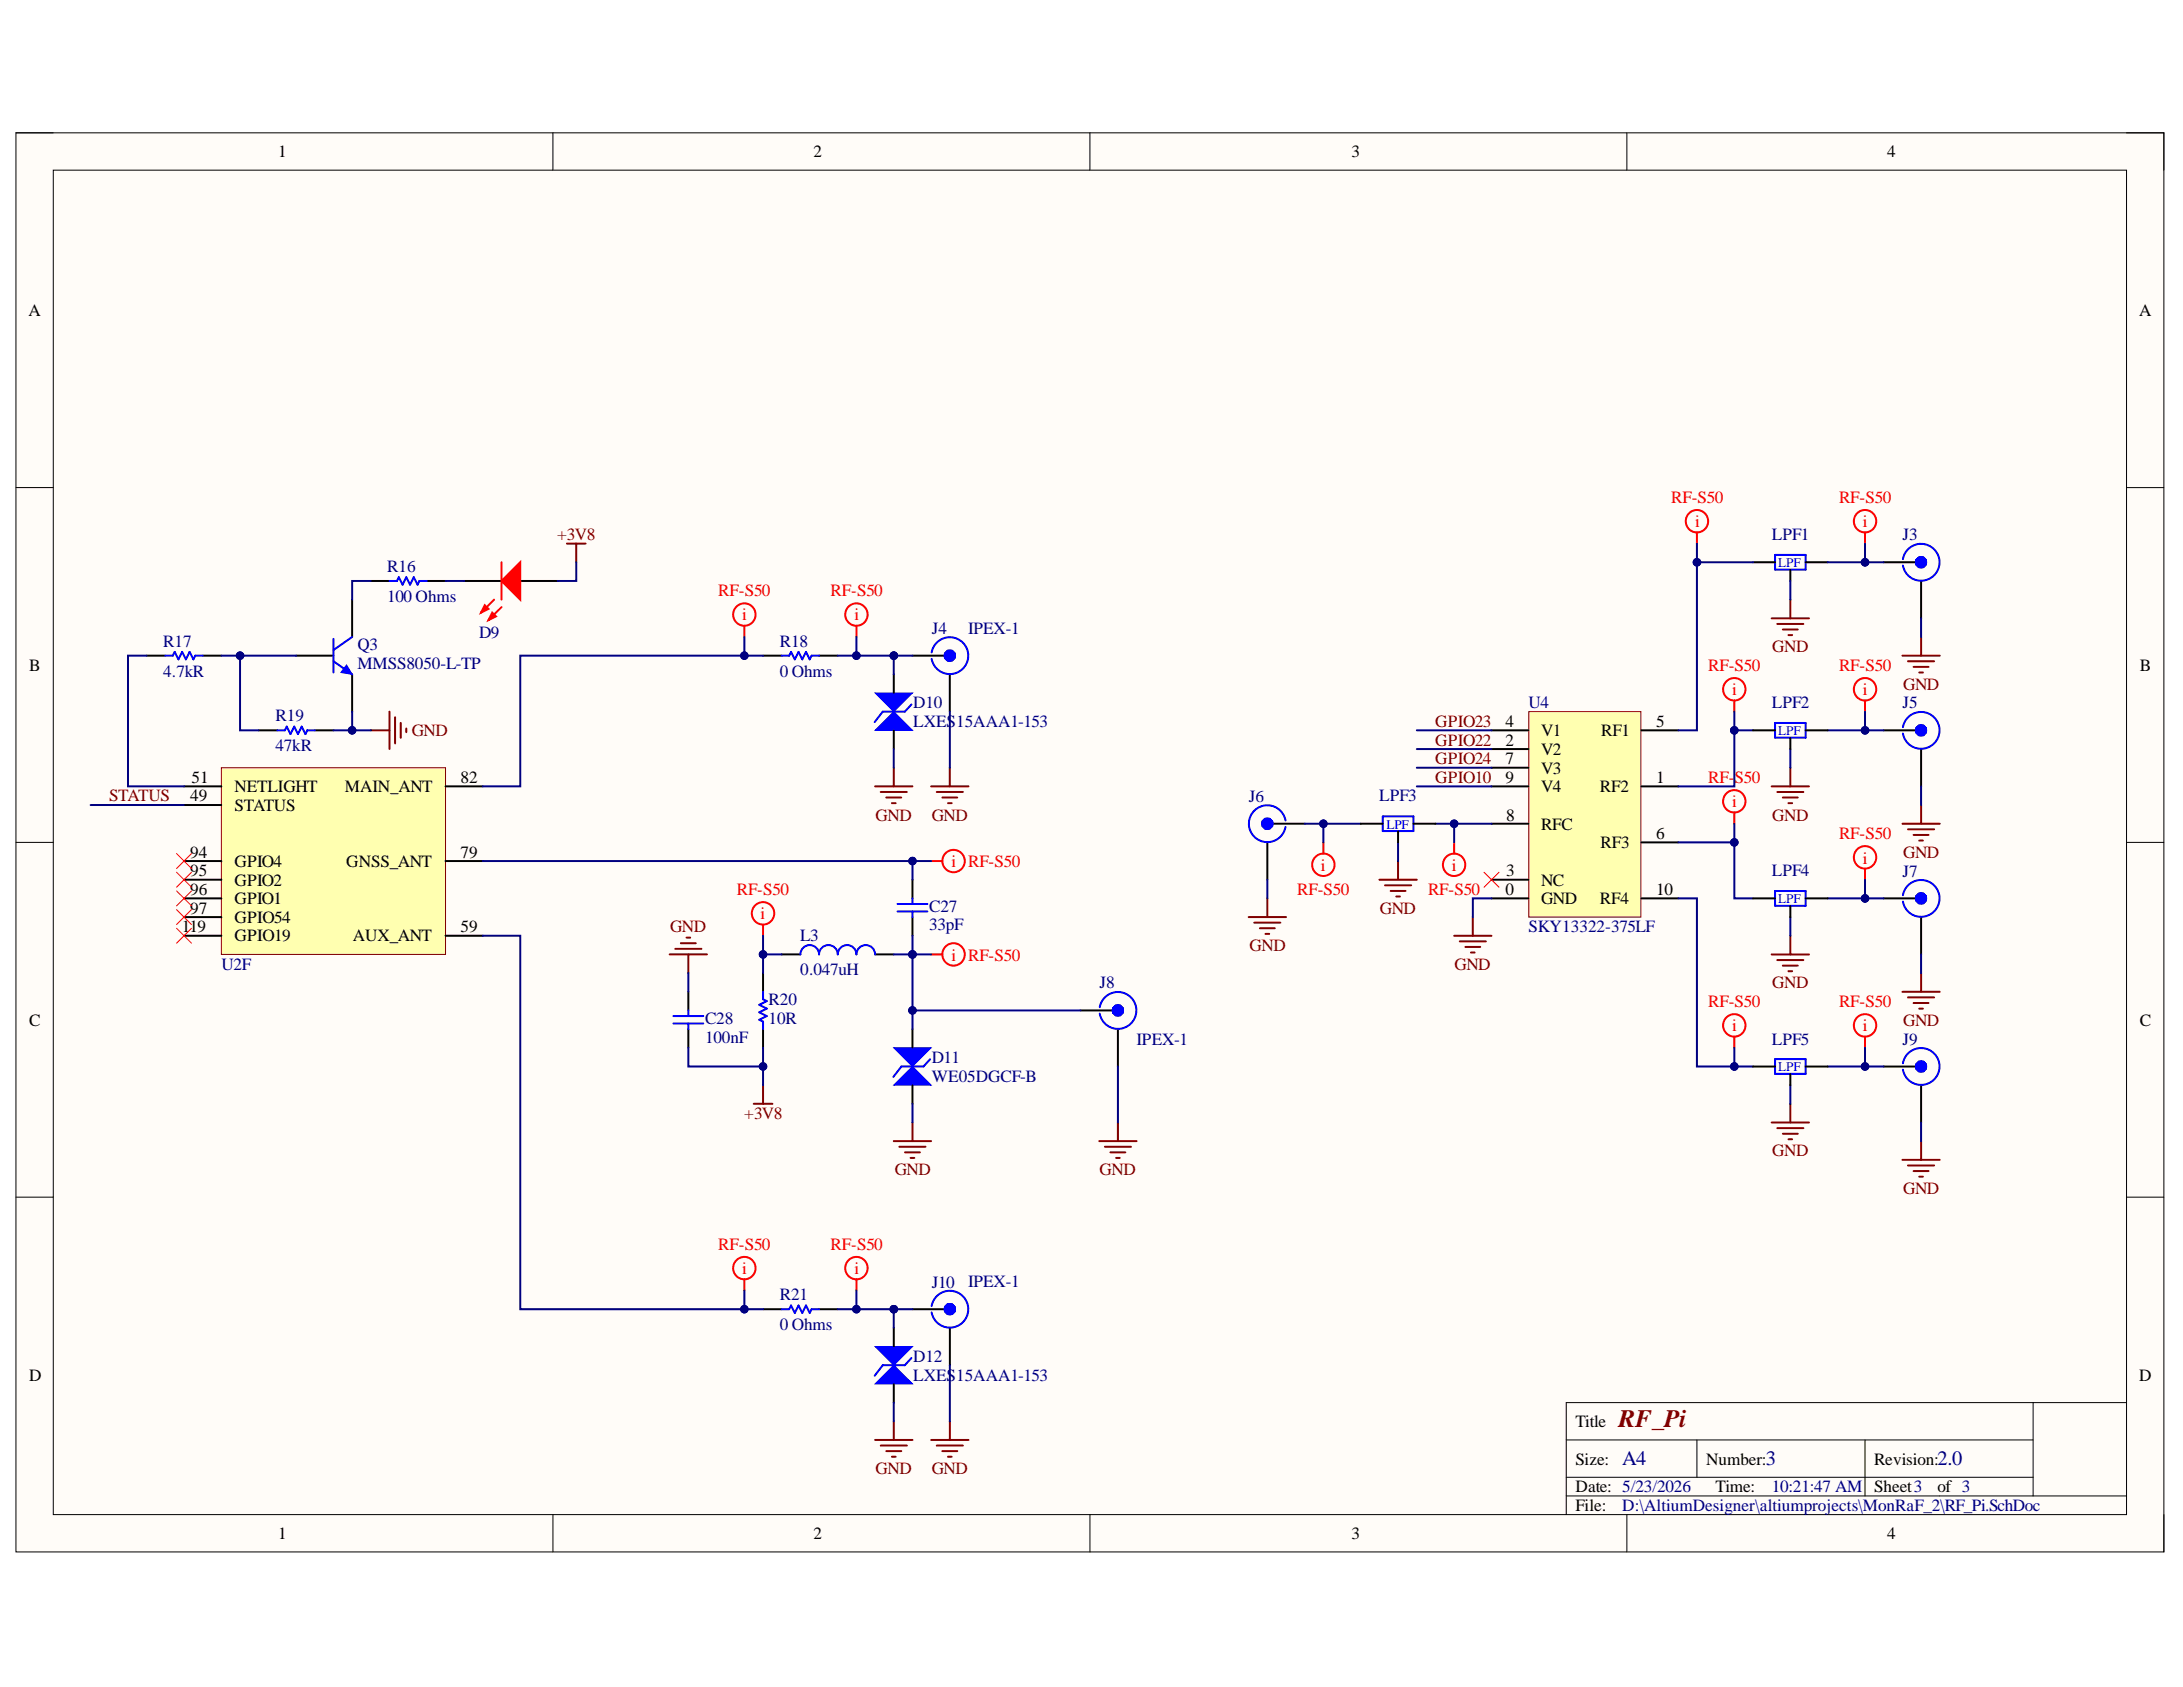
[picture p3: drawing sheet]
<svg xmlns="http://www.w3.org/2000/svg" width="279mm" height="216mm" viewBox="0 0 279 216" stroke-linecap="round" stroke-linejoin="round" font-family="sans-serif">
<defs><g id="words">
<text font-size="3.2" fill="#800000" x="207.1" y="182.6">RF_Pi</text>
<g font-size="2.6" fill="#000080">
<text x="207.6" y="187.5">A4</text>
<text x="226" y="187.5">3</text>
<text x="248" y="187.5">2.0</text>
</g>
<g font-size="2.2">
<text x="35.6" y="20.1">1</text>
<text x="104.1" y="20.1">2</text>
<text x="173" y="20.1">3</text>
<text x="241.6" y="20.1">4</text>
<text x="3.6" y="40.4">A</text>
<text x="273.8" y="40.4">A</text>
<text x="3.7" y="85.8">B</text>
<text x="273.9" y="85.8">B</text>
<text x="192.7" y="93">4</text>
<text x="192.7" y="95.5">2</text>
<text x="197.2" y="94.2">V1</text>
<text x="204.9" y="94.2">RF1</text>
<text x="212" y="93">5</text>
<text x="24.5" y="100.2">51</text>
<text x="30" y="101.4">NETLIGHT</text>
<text x="44.1" y="101.4">MAIN_ANT</text>
<text x="59" y="100.2">82</text>
<text x="192.7" y="97.8">7</text>
<text x="192.7" y="100.2">9</text>
<text x="197.2" y="96.6">V2</text>
<text x="197.2" y="99">V3</text>
<text x="197.2" y="101.4">V4</text>
<text x="204.8" y="101.4">RF2</text>
<text x="212" y="100.2">1</text>
<text x="24.4" y="102.6">49</text>
<text x="30" y="103.7">STATUS</text>
<text x="192.8" y="105">8</text>
<text x="197.2" y="106.2">RFC</text>
<text x="212" y="107.4">6</text>
<text x="24.4" y="109.8">94</text>
<text x="24.4" y="112.1">95</text>
<text x="30" y="110.9">GPIO4</text>
<text x="30" y="113.4">GPIO2</text>
<text x="44.3" y="110.9">GNSS_ANT</text>
<text x="59" y="109.8">79</text>
<text x="192.8" y="112.1">3</text>
<text x="197.2" y="113.4">NC</text>
<text x="204.8" y="108.6">RF3</text>
<text x="23.3" y="119.3">119</text>
<text x="24.4" y="116.9">97</text>
<text x="24.4" y="114.6">96</text>
<text x="30" y="118.1">GPIO54</text>
<text x="30" y="115.8">GPIO1</text>
<text x="59" y="119.3">59</text>
<text x="192.7" y="114.6">0</text>
<text x="197.2" y="115.8">GND</text>
<text x="204.8" y="115.8">RF4</text>
<text x="212" y="114.6">10</text>
<text x="30" y="120.5">GPIO19</text>
<text x="45.2" y="120.5">AUX_ANT</text>
<text x="3.7" y="131.3">C</text>
<text x="273.9" y="131.3">C</text>
<text x="3.7" y="176.7">D</text>
<text x="273.8" y="176.7">D</text>
<text x="201.6" y="182.6">Title</text>
<text x="201.6" y="187.5">Size:</text>
<text x="201.6" y="191">Date: 5/23/2026</text>
<text x="218.4" y="187.5">Number:</text>
<text x="219.6" y="191">Time:</text>
<text x="239.9" y="187.5">Revision:</text>
<text x="239.9" y="191">Sheet3</text>
<text x="248" y="191">of 3</text>
<text x="35.6" y="197">1</text>
<text x="104.1" y="197">2</text>
<text x="173" y="197">3</text>
<text x="201.6" y="193.4">File:</text>
<text x="241.6" y="197">4</text>
</g>
<g font-size="2.2" fill="#f00">
<text x="213.9" y="64.3">RF-S50</text>
<text x="235.4" y="64.3">RF-S50</text>
<text x="216.9" y="67.5">i</text>
<text x="238.4" y="67.5">i</text>
<text x="91.9" y="76.3">RF-S50</text>
<text x="106.3" y="76.3">RF-S50</text>
<text x="95" y="79.4">i</text>
<text x="109.4" y="79.4">i</text>
<text x="218.6" y="85.8">RF-S50</text>
<text x="221.7" y="89">i</text>
<text x="235.4" y="85.8">RF-S50</text>
<text x="238.4" y="89">i</text>
<text x="218.6" y="100.2">RF-</text>
<text x="222" y="100.2">S50</text>
<text x="221.7" y="103.3">i</text>
<text x="235.4" y="107.4">RF-S50</text>
<text x="121.8" y="110.9">i RF-S50</text>
<text x="169.1" y="111.4">i</text>
<text x="185.8" y="111.4">i</text>
<text x="238.4" y="110.5">i</text>
<text x="94.3" y="114.6">RF-S50</text>
<text x="97.3" y="117.6">i</text>
<text x="166" y="114.6">RF-S50</text>
<text x="182.8" y="114.6">RF-S50</text>
<text x="121.8" y="122.9">i RF-S50</text>
<text x="218.6" y="128.9">RF-S50</text>
<text x="221.7" y="132">i</text>
<text x="235.4" y="128.9">RF-S50</text>
<text x="238.4" y="132">i</text>
<text x="91.9" y="160">RF-S50</text>
<text x="106.3" y="160">RF-S50</text>
<text x="95" y="163">i</text>
<text x="109.4" y="163">i</text>
</g>
<g font-size="2.2" fill="#800000">
<text x="71.3" y="69.2">+3V8</text>
<text x="226.8" y="83.5">GND</text>
<text x="243.6" y="88.3">GND</text>
<text x="52.7" y="94.2">GND</text>
<text x="183.7" y="93">GPIO23</text>
<text x="183.7" y="95.5">GPIO22</text>
<text x="183.7" y="97.8">GPIO24</text>
<text x="183.7" y="100.2">GPIO10</text>
<text x="14" y="102.6">STATUS</text>
<text x="112.1" y="105">GND</text>
<text x="119.3" y="105">GND</text>
<text x="226.8" y="105">GND</text>
<text x="243.6" y="109.8">GND</text>
<text x="85.8" y="119.3">GND</text>
<text x="176.6" y="116.9">GND</text>
<text x="159.9" y="121.7">GND</text>
<text x="186.2" y="124.1">GND</text>
<text x="226.8" y="126.5">GND</text>
<text x="243.6" y="131.3">GND</text>
<text x="95.2" y="143.2">+3V8</text>
<text x="226.8" y="148">GND</text>
<text x="114.5" y="150.4">GND</text>
<text x="140.7" y="150.4">GND</text>
<text x="243.6" y="152.8">GND</text>
<text x="112.1" y="188.6">GND</text>
<text x="119.3" y="188.6">GND</text>
</g>
<g font-size="2.2" fill="#000080">
<text x="226.8" y="69.2">LPF1</text>
<text x="243.5" y="69.2">J3</text>
<text x="49.6" y="77">100 Ohms</text>
<text x="49.6" y="73.2">R16</text>
<text x="20.9" y="82.8">R17</text>
<text x="45.8" y="83.2">Q3</text>
<text x="61.3" y="81.6">D9</text>
<text x="99.8" y="82.8">R18</text>
<text x="119.3" y="81.1">J4</text>
<text x="123.9" y="81.1">IPEX-1</text>
<text x="20.9" y="86.6">4.7kR</text>
<text x="45.8" y="85.7">MMSS8050-L-TP</text>
<text x="99.8" y="86.6">0 Ohms</text>
<text x="35.3" y="92.3">R19</text>
<text x="116.9" y="93">LXES15AAA1-153</text>
<text x="116.9" y="90.6">D10</text>
<text x="195.6" y="90.6">U4</text>
<text x="226.8" y="90.6">LPF2</text>
<text x="243.5" y="90.6">J5</text>
<text x="35.3" y="96.1">47kR</text>
<text x="159.9" y="102.6">J6</text>
<text x="176.5" y="102.6">LPF3</text>
<text x="226.8" y="112.1">LPF4</text>
<text x="243.5" y="112.2">J7</text>
<text x="118.9" y="119.1">33pF</text>
<text x="118.9" y="116.7">C27</text>
<text x="195.6" y="119.3">SKY13322-375LF</text>
<text x="28.3" y="124.1">U2F</text>
<text x="102.4" y="124.8">0.047uH</text>
<text x="102.4" y="120.5">L3</text>
<text x="90.2" y="131.1">C28</text>
<text x="98.4" y="131.1">10R</text>
<text x="98.4" y="128.6">R20</text>
<text x="140.7" y="126.5">J8</text>
<text x="90.2" y="133.4">100nF</text>
<text x="119.3" y="136">D11</text>
<text x="145.5" y="133.7">IPEX-1</text>
<text x="226.8" y="133.7">LPF5</text>
<text x="243.5" y="133.7">J9</text>
<text x="119.3" y="138.4">WE05DGCF-B</text>
<text x="99.8" y="166.4">R21</text>
<text x="119.3" y="164.8">J10</text>
<text x="123.9" y="164.7">IPEX-1</text>
<text x="99.8" y="170.2">0 Ohms</text>
<text x="116.9" y="176.7">LXES15AAA1-153</text>
<text x="116.9" y="174.3">D12</text>
<text x="226.8" y="191">10:21:47 AM</text>
<text x="207.6" y="193.4">D:\AltiumDesigner\altiumprojects\MonRaF_2\RF_Pi.SchDoc</text>
</g>
<g font-size="1.7" fill="#00f">
<text x="227.6" y="72.5">LPF</text>
<text x="227.6" y="94.1">LPF</text>
<text x="177.4" y="106">LPF</text>
<text x="227.6" y="115.6">LPF</text>
<text x="227.6" y="137.1">LPF</text>
</g>
</g></defs>
<path d="M2 17h275v181.6h-275z" fill-rule="evenodd" fill="#fffcf8"/>
<path d="M2 17h275v181.6h-275z" fill="none" stroke="#000" stroke-width=".13"/>
<path d="M6.8 21.8h265.4v172h-265.4z" fill-rule="evenodd" fill="#fffcf8"/>
<g fill="none" stroke="#000" stroke-width=".13">
<path d="M2 17h4.8M70.8 17v4.8M139.5 17v4.8M208.2 17v4.8M272.2 17h4.8v4.8M6.8 21.8h265.4v172h-265.4zM2 62.4h4.8M272.2 62.4h4.8M2 107.8h4.8M272.2 107.8h4.8M2 153.2h4.8M272.2 153.2h4.8"/>
<path d="M260.2 179.5v11.9M272.2 179.5h-71.7v14.3M70.8 193.8v4.8M139.5 193.8v4.8M200.5 184.3h59.7M200.5 191.4h71.7M200.5 189.1h59.7M208.2 193.8v4.8M217.2 184.3v4.8M238.7 184.3v7.1M277 193.8v4.8"/>
</g>
<path d="M28.3 98.2h28.7v23.9h-28.7z" fill-rule="evenodd" fill="#ffffb0"/>
<path d="M28.3 98.2h28.7v23.9h-28.7z" fill="none" stroke="#800000" stroke-width=".13"/>
<g fill="none" stroke="#000" stroke-width=".25">
<path d="M45.1 76.7v4.8M37.9 83.9h4.8M45.1 86.3v4.8M23.6 100.6h4.7M23.6 103h4.7M23.6 110.2h4.7M23.6 112.6h4.7M23.6 117.4h4.7M23.6 115h4.7M23.6 119.8h4.7M57 100.6h4.8M57 110.2h4.8"/>
<path d="M57 119.8h4.8"/>
</g>
<path d="M42.7 84.6l2.4 1.7M42.7 81.8v4.3M45.1 81.5l-2.4 1.7" fill="none" stroke="#00f" stroke-width=".25"/>
<path d="M44.4 85.1l.7 1.2-1.5-.2z" fill="#00f"/>
<path d="M44.4 85.1l.7 1.2-1.5-.2z" fill="none" stroke="#00f" stroke-width=".13"/>
<path d="M47.5 74.4h2.3M54.6 74.4h2.4M18.8 83.9h2.4M25.9 83.9h2.4M33.1 93.5h2.4M40.3 93.5h2.4M116.8 83.9h4.8M121.6 86.3v4.8M97.7 124.5v2.4M97.7 131.7v2.4M138.3 129.3h4.8M143.1 131.7v4.8" fill="none" stroke="#000" stroke-width=".25"/>
<path d="M49.8 74.4h1l.2-.5 .5 .9 .5-.9 .5 .9 .5-.9 .4 .9 .3-.4h.9M21.2 83.9h.9l.3-.5 .4 1 .5-1 .5 1 .5-1 .4 1 .3-.5h.9M35.5 93.5h1l.2-.5 .5 .9 .5-.9 .4 .9 .5-.9 .5 .9 .2-.4h1M119.2 83.5a2.36 2.36 0 0 1 3.7-1.6 2.36 2.36 0 0 1 0 4 2.36 2.36 0 0 1-3.7-1.6M97.7 126.9v1l.4 .2-.9 .5 .9 .5-.9 .5 .9 .4-.9 .5 .5 .2v1M140.8 128.9a2.36 2.36 0 0 1 3.6-1.6 2.36 2.36 0 0 1 0 4 2.36 2.36 0 0 1-3.6-1.6" fill="none" stroke="#00f" stroke-width=".25"/>
<g fill="none" stroke="#800000" stroke-width=".25">
<path d="M72.6 69.6h2.4M73.8 69.6v2.4M47.5 93.5h2.3M49.8 91.1v4.8M50.6 91.8v3.3M51.3 92.5v1.9M52 93.2v.5M121.6 98.2v2.4M119.2 100.6h4.8M119.9 101.4h3.3M120.6 102.1h1.9M121.3 102.8h.5"/>
<path d="M97.7 138.9v2.4M96.5 141.3h2.4M140.7 146h4.8M141.4 146.8h3.4M142.1 147.5h1.9M142.8 148.2h.5M143.1 143.7v2.3"/>
</g>
<g fill="none" stroke="#00f" stroke-width="1.2">
<circle cx="121.6" cy="83.9" r=".19"/>
<circle cx="143.1" cy="129.3" r=".19"/>
</g>
<g fill="none" stroke="#f00" stroke-width=".25">
<path d="M95.3 80.1v1.4M109.6 80.1v1.4M97.7 118.3v1.5M119.2 110.2h1.4M119.2 122.1h1.4"/>
<circle cx="95.3" cy="78.7" r="1.43"/>
<circle cx="109.6" cy="78.7" r="1.43"/>
<circle cx="97.7" cy="116.9" r="1.44"/>
<circle cx="122" cy="110.2" r="1.43"/>
<circle cx="122" cy="122.1" r="1.43"/>
</g>
<path d="M112 88.7h4.8l-2.4 2.4z" fill="#00f"/>
<path d="M112 88.7h4.8l-2.4 2.4z" fill="none" stroke="#00f" stroke-width=".13"/>
<path d="M112 93.5l2.4-2.4 2.4 2.4z" fill="#00f"/>
<path d="M112 93.5l2.4-2.4 2.4 2.4z" fill="none" stroke="#00f" stroke-width=".13"/>
<path d="M116.7 90.2l-.9 .9h-2.8l-1.1 1.3M86.2 131h3.8M86.2 130h3.8M88.1 129.3v.7M88.1 131v.7" fill="none" stroke="#00f" stroke-width=".25"/>
<path d="M114.4 86.3v2.4M114.4 93.5v2.4M88.1 126.9v2.4M88.1 131.7v2.4" fill="none" stroke="#000" stroke-width=".25"/>
<path d="M114.4 98.2v2.4M87.9 120h.4M112 100.6h4.8M112.7 101.4h3.4M113.4 102.1h1.9M114.2 102.8h.4M85.7 122.1h4.8M86.4 121.4h3.4M87.1 120.7h2M88.1 122.1v2.4" fill="none" stroke="#800000" stroke-width=".25"/>
<path d="M114.4 134.1h4.8l-2.4 2.4z" fill="#00f"/>
<path d="M114.4 134.1h4.8l-2.4 2.4z" fill="none" stroke="#00f" stroke-width=".13"/>
<path d="M114.4 138.9l2.4-2.4 2.4 2.4z" fill="#00f"/>
<path d="M114.4 138.9l2.4-2.4 2.4 2.4z" fill="none" stroke="#00f" stroke-width=".13"/>
<path d="M119 135.6l-.8 .9h-2.8l-1.1 1.3" fill="none" stroke="#00f" stroke-width=".25"/>
<path d="M59.4 74.4h4.8M66.6 74.4h4.8M116.8 131.7v2.4M116.8 138.9v2.4" fill="none" stroke="#000" stroke-width=".25"/>
<path d="M114.4 146h4.8M115.1 146.8h3.4M115.8 147.5h1.9M116.5 148.2h.5M116.8 143.7v2.3" fill="none" stroke="#800000" stroke-width=".25"/>
<path d="M66.6 72v4.7l-2.4-2.3z" fill="#f00"/>
<path d="M63.2 76.7l-1.6 1.7M64.2 77.7l-1.7 1.7M66.6 72v4.7l-2.4-2.3z" fill="none" stroke="#f00" stroke-width=".25"/>
<path d="M62 77.5l.5 .4-.9 .5z" fill="#f00"/>
<path d="M62 77.5l.5 .4-.9 .5z" fill="none" stroke="#f00" stroke-width=".25"/>
<path d="M63 78.4l.5 .5-1 .5z" fill="#f00"/>
<g fill="none" stroke="#f00" stroke-width=".25">
<path d="M63 78.4l.5 .5-1 .5zM64.2 72v4.7M169.4 107.8v1.4M186.1 107.8v1.4"/>
<circle cx="169.4" cy="110.7" r="1.43"/>
<circle cx="186.1" cy="110.7" r="1.43"/>
</g>
<path d="M162.2 107.8v4.8M162.2 105.4h4.8M100.1 122.1h2.3M112 122.1h2.4" fill="none" stroke="#000" stroke-width=".25"/>
<path d="M164.5 105a2.36 2.36 0 0 0-3.6-1.6 2.36 2.36 0 0 0 0 4 2.36 2.36 0 0 0 3.6-1.6M102.4 122.1a1.19 1.19 0 0 1 1.2-1.2 1.19 1.19 0 0 1 1.2 1.2 1.2 1.2 0 0 1 1.2-1.2 1.2 1.2 0 0 1 1.2 1.2 1.19 1.19 0 0 1 1.2-1.2 1.19 1.19 0 0 1 1.2 1.2 1.19 1.19 0 0 1 1.2-1.2 1.19 1.19 0 0 1 1.2 1.2" fill="none" stroke="#00f" stroke-width=".25"/>
<circle cx="162.2" cy="105.4" r=".19" fill="none" stroke="#00f" stroke-width="1.2"/>
<path d="M159.8 117.4h4.8M160.5 118.1h3.4M161.2 118.8h2M162 119.5h.4M162.2 115v2.4" fill="none" stroke="#800000" stroke-width=".25"/>
<path d="M195.7 91.1h14.3v26.3h-14.3z" fill-rule="evenodd" fill="#ffffb0"/>
<path d="M195.7 91.1h14.3v26.3h-14.3z" fill="none" stroke="#800000" stroke-width=".13"/>
<g fill="none" stroke="#000" stroke-width=".25">
<path d="M241.1 72h4.8M245.9 74.4v4.7M97.7 83.9h2.4M104.8 83.9h2.4M190.9 93.5h4.7M190.9 95.9h4.7M190.9 98.3h4.7M210.1 93.5h4.7M241.1 93.5h4.8M245.9 95.9v4.7M190.9 115h4.7M190.9 105.4h4.7"/>
<path d="M190.9 112.6h4.7M190.9 100.6h4.7M210.1 115h4.7M210.1 100.6h4.7M210.1 107.8h4.7M241.1 115h4.8M245.9 117.4v4.7M241.1 136.5h4.8M245.9 138.9v4.8M116.8 167.6h4.8M121.6 169.9v4.8"/>
</g>
<g fill="none" stroke="#00f" stroke-width="1.2">
<circle cx="245.9" cy="72" r=".19"/>
<circle cx="245.9" cy="72" r=".18"/>
<circle cx="245.9" cy="93.5" r=".19"/>
<circle cx="245.9" cy="93.5" r=".18"/>
<circle cx="245.9" cy="115" r=".19"/>
<circle cx="245.9" cy="115" r=".18"/>
<circle cx="245.9" cy="136.5" r=".18"/>
<circle cx="245.9" cy="136.5" r=".19"/>
<circle cx="121.6" cy="167.6" r=".19"/>
</g>
<path d="M243.6 71.6a2.36 2.36 0 0 1 3.6-1.6 2.36 2.36 0 0 1 0 3.9 2.36 2.36 0 0 1-3.6-1.5M100.1 83.9h.9l.2-.5 .5 1 .5-1 .5 1 .5-1 .4 1 .3-.5h.9M243.6 93.1a2.36 2.36 0 0 1 3.6-1.6 2.36 2.36 0 0 1 0 3.9 2.36 2.36 0 0 1-3.6-1.5M243.6 114.6a2.36 2.36 0 0 1 3.6-1.6 2.36 2.36 0 0 1 0 4 2.36 2.36 0 0 1-3.6-1.6M243.6 136.1a2.36 2.36 0 0 1 3.6-1.6 2.36 2.36 0 0 1 0 4 2.36 2.36 0 0 1-3.6-1.6M119.2 167.1a2.36 2.36 0 0 1 3.7-1.5 2.36 2.36 0 0 1 0 3.9 2.36 2.36 0 0 1-3.7-1.5" fill="none" stroke="#00f" stroke-width=".25"/>
<g fill="none" stroke="#800000" stroke-width=".25">
<path d="M243.5 83.9h4.8M244.2 84.6h3.4M244.9 85.3h1.9M245.6 86.1h.5M245.9 81.5v2.4M186.1 119.8h4.8M188.5 117.4v2.4M243.5 105.4h4.8M244.2 106.1h3.4M244.9 106.9h1.9M245.6 107.6h.5M245.9 103v2.4"/>
<path d="M186.8 120.5h3.4M187.6 121.2h1.9M188.3 121.9h.4M243.5 126.9h4.8M244.2 127.6h3.4M244.9 128.4h1.9M245.6 129.1h.5M245.9 124.5v2.4M243.5 148.4h4.8M244.2 149.2h3.4M244.9 149.9h1.9M245.6 150.6h.5"/>
<path d="M245.9 146v2.4M119.2 184.3h4.8M119.9 185h3.3M120.6 185.7h1.9M121.3 186.4h.5M121.6 181.9v2.4"/>
</g>
<path d="M22.6 109.2l1.9 2M22.6 111.6l1.9 1.9M22.6 114l1.9 1.9M22.6 116.4l1.9 1.9M22.6 118.8l1.9 1.9M24.5 109.2l-1.9 2M24.5 111.6l-1.9 1.9M24.5 114l-1.9 1.9M24.5 116.4l-1.9 1.9M24.5 118.8l-1.9 1.9M189.9 111.6l2 1.9M191.9 111.6l-2 1.9" fill="none" stroke="#f00" stroke-width=".13"/>
<g fill="none" stroke="#f00" stroke-width=".25">
<path d="M217.2 68.1v1.5M238.7 68.1v1.5M222 89.7v1.4M238.7 89.7v1.4M222 104v1.4M238.7 111.2v1.4M222 132.7v1.4M238.7 132.7v1.4"/>
<circle cx="217.2" cy="66.7" r="1.43"/>
<circle cx="238.7" cy="66.7" r="1.43"/>
<circle cx="222" cy="88.2" r="1.44"/>
<circle cx="238.7" cy="88.2" r="1.43"/>
<circle cx="222" cy="102.6" r="1.43"/>
<circle cx="238.7" cy="109.7" r="1.43"/>
<circle cx="222" cy="131.2" r="1.44"/>
<circle cx="238.7" cy="131.2" r="1.43"/>
</g>
<path d="M112 172.3h4.8l-2.4 2.4z" fill="#00f"/>
<path d="M112 172.3h4.8l-2.4 2.4z" fill="none" stroke="#00f" stroke-width=".13"/>
<path d="M112 177.1l2.4-2.4 2.4 2.4z" fill="#00f"/>
<path d="M112 177.1l2.4-2.4 2.4 2.4z" fill="none" stroke="#00f" stroke-width=".13"/>
<path d="M227.2 71h3.9v1.9h-3.9zM114.9 115.7h3.8M114.9 116.6h3.8M116.8 115v.7M116.8 116.6v.8M100.1 167.6h.9l.2-.5 .5 .9 .5-.9 .5 .9 .5-.9 .4 .9 .3-.4h.9M116.7 173.8l-.9 .9h-2.8l-1.1 1.4" fill="none" stroke="#00f" stroke-width=".25"/>
<path d="M224.4 72h2.8M229.1 72.9v1.5M231.1 72h2.8M116.8 112.6v2.4M116.8 117.4v2.4M97.7 167.6h2.4M104.8 167.6h2.4M114.4 169.9v2.4M114.4 177.1v2.4" fill="none" stroke="#000" stroke-width=".25"/>
<g fill="none" stroke="#800000" stroke-width=".25">
<path d="M226.8 79.1h4.7M227.5 79.9h3.3M229.1 76.7v2.4M228.2 80.6h1.9M228.9 81.3h.5M229.1 98.3v2.3M226.8 100.6h4.7M227.5 101.4h3.3M228.2 102.1h1.9M228.9 102.8h.5M229.1 119.8v2.3M226.8 122.1h4.7"/>
<path d="M227.5 122.9h3.3M228.2 123.6h1.9M228.9 124.3h.5M226.8 143.7h4.7M227.5 144.4h3.3M228.2 145.1h1.9M228.9 145.8h.5M229.1 141.3v2.4M112 184.3h4.8M112.7 185h3.4M113.4 185.7h2M114.2 186.4h.4"/>
<path d="M114.4 181.9v2.4"/>
</g>
<g fill="none" stroke="#f00" stroke-width=".25">
<path d="M95.3 163.7v1.5M109.6 163.7v1.5"/>
<circle cx="95.3" cy="162.3" r="1.43"/>
<circle cx="109.6" cy="162.3" r="1.43"/>
</g>
<path d="M42.7 93.5h4.8" fill="none" stroke="#000080" stroke-width=".25"/>
<circle cx="45.1" cy="93.5" r=".48" fill="#000080"/>
<circle cx="45.1" cy="93.5" r=".48" fill="none" stroke="#000080" stroke-width=".13"/>
<path d="M45.1 91.1v2.4" fill="none" stroke="#000080" stroke-width=".25"/>
<circle cx="45.1" cy="93.5" r=".48" fill="#000080"/>
<circle cx="45.1" cy="93.5" r=".48" fill="none" stroke="#000080" stroke-width=".13"/>
<path d="M37.9 83.9h-7.2v9.6h2.4" fill="none" stroke="#000080" stroke-width=".25"/>
<circle cx="30.7" cy="83.9" r=".48" fill="#000080"/>
<circle cx="30.7" cy="83.9" r=".48" fill="none" stroke="#000080" stroke-width=".13"/>
<path d="M28.3 83.9h2.4" fill="none" stroke="#000080" stroke-width=".25"/>
<circle cx="30.7" cy="83.9" r=".48" fill="#000080"/>
<circle cx="30.7" cy="83.9" r=".48" fill="none" stroke="#000080" stroke-width=".13"/>
<path d="M47.5 74.4h-2.4v2.3M57 74.4h2.4M73.8 72v2.4h-2.4M121.6 91.1v7.1M97.7 134.1v4.8M143.1 136.5v7.2" fill="none" stroke="#000080" stroke-width=".25"/>
<circle cx="97.7" cy="136.5" r=".48" fill="#000080"/>
<circle cx="97.7" cy="136.5" r=".48" fill="none" stroke="#000080" stroke-width=".13"/>
<path d="M95.3 81.5v2.4" fill="none" stroke="#000080" stroke-width=".25"/>
<circle cx="95.3" cy="83.9" r=".48" fill="#000080"/>
<circle cx="95.3" cy="83.9" r=".48" fill="none" stroke="#000080" stroke-width=".13"/>
<path d="M114.4 83.9v2.4" fill="none" stroke="#000080" stroke-width=".25"/>
<circle cx="114.4" cy="83.9" r=".48" fill="#000080"/>
<circle cx="114.4" cy="83.9" r=".48" fill="none" stroke="#000080" stroke-width=".13"/>
<path d="M114.4 83.9h2.4" fill="none" stroke="#000080" stroke-width=".25"/>
<circle cx="114.4" cy="83.9" r=".48" fill="#000080"/>
<circle cx="114.4" cy="83.9" r=".48" fill="none" stroke="#000080" stroke-width=".13"/>
<path d="M114.4 95.9v2.3M116.8 119.8v2.3h-2.4" fill="none" stroke="#000080" stroke-width=".25"/>
<circle cx="116.8" cy="122.1" r=".48" fill="#000080"/>
<circle cx="116.8" cy="122.1" r=".48" fill="none" stroke="#000080" stroke-width=".13"/>
<path d="M100.1 122.1h-2.4v2.4" fill="none" stroke="#000080" stroke-width=".25"/>
<circle cx="97.7" cy="122.1" r=".48" fill="#000080"/>
<circle cx="97.7" cy="122.1" r=".48" fill="none" stroke="#000080" stroke-width=".13"/>
<path d="M88.1 134.1v2.4h9.6" fill="none" stroke="#000080" stroke-width=".25"/>
<circle cx="97.7" cy="136.5" r=".48" fill="#000080"/>
<circle cx="97.7" cy="136.5" r=".48" fill="none" stroke="#000080" stroke-width=".13"/>
<path d="M97.7 119.8v2.3M88.1 124.5v2.4" fill="none" stroke="#000080" stroke-width=".25"/>
<circle cx="97.7" cy="122.1" r=".48" fill="#000080"/>
<circle cx="97.7" cy="122.1" r=".48" fill="none" stroke="#000080" stroke-width=".13"/>
<path d="M116.8 122.1h2.4" fill="none" stroke="#000080" stroke-width=".25"/>
<circle cx="116.8" cy="122.1" r=".48" fill="#000080"/>
<circle cx="116.8" cy="122.1" r=".48" fill="none" stroke="#000080" stroke-width=".13"/>
<path d="M138.3 129.3h-21.5v2.4" fill="none" stroke="#000080" stroke-width=".25"/>
<circle cx="116.8" cy="129.3" r=".48" fill="#000080"/>
<circle cx="116.8" cy="129.3" r=".48" fill="none" stroke="#000080" stroke-width=".13"/>
<path d="M116.8 122.1v7.2" fill="none" stroke="#000080" stroke-width=".25"/>
<circle cx="116.8" cy="122.1" r=".48" fill="#000080"/>
<circle cx="116.8" cy="122.1" r=".48" fill="none" stroke="#000080" stroke-width=".13"/>
<circle cx="116.8" cy="129.3" r=".48" fill="#000080"/>
<circle cx="116.8" cy="129.3" r=".48" fill="none" stroke="#000080" stroke-width=".13"/>
<path d="M245.9 79.1v2.4M233.9 93.5h7.2M162.2 112.6v2.4M245.9 100.6v2.4M116.8 141.3v2.4M245.9 143.7v2.3" fill="none" stroke="#000080" stroke-width=".25"/>
<circle cx="238.7" cy="93.5" r=".48" fill="#000080"/>
<circle cx="238.7" cy="93.5" r=".48" fill="none" stroke="#000080" stroke-width=".13"/>
<path d="M233.9 115h7.2" fill="none" stroke="#000080" stroke-width=".25"/>
<circle cx="238.7" cy="115" r=".48" fill="#000080"/>
<circle cx="238.7" cy="115" r=".48" fill="none" stroke="#000080" stroke-width=".13"/>
<path d="M233.9 136.5h7.2" fill="none" stroke="#000080" stroke-width=".25"/>
<circle cx="238.7" cy="136.5" r=".48" fill="#000080"/>
<circle cx="238.7" cy="136.5" r=".48" fill="none" stroke="#000080" stroke-width=".13"/>
<path d="M224.4 93.5h-2.4v7.1h-7.2" fill="none" stroke="#000080" stroke-width=".25"/>
<circle cx="222" cy="93.5" r=".48" fill="#000080"/>
<circle cx="222" cy="93.5" r=".48" fill="none" stroke="#000080" stroke-width=".13"/>
<path d="M214.8 107.8h7.2v7.2h2.4" fill="none" stroke="#000080" stroke-width=".25"/>
<circle cx="222" cy="107.8" r=".48" fill="#000080"/>
<circle cx="222" cy="107.8" r=".48" fill="none" stroke="#000080" stroke-width=".13"/>
<path d="M214.8 115h2.4v21.5h7.2" fill="none" stroke="#000080" stroke-width=".25"/>
<circle cx="222" cy="136.5" r=".48" fill="#000080"/>
<circle cx="222" cy="136.5" r=".48" fill="none" stroke="#000080" stroke-width=".13"/>
<path d="M190.9 115h-2.4v2.4M222 134.1v2.4" fill="none" stroke="#000080" stroke-width=".25"/>
<circle cx="222" cy="136.5" r=".48" fill="#000080"/>
<circle cx="222" cy="136.5" r=".48" fill="none" stroke="#000080" stroke-width=".13"/>
<path d="M238.7 134.1v2.4" fill="none" stroke="#000080" stroke-width=".25"/>
<circle cx="238.7" cy="136.5" r=".48" fill="#000080"/>
<circle cx="238.7" cy="136.5" r=".48" fill="none" stroke="#000080" stroke-width=".13"/>
<path d="M238.7 112.6v2.4" fill="none" stroke="#000080" stroke-width=".25"/>
<circle cx="238.7" cy="115" r=".48" fill="#000080"/>
<circle cx="238.7" cy="115" r=".48" fill="none" stroke="#000080" stroke-width=".13"/>
<path d="M222 105.4v2.4" fill="none" stroke="#000080" stroke-width=".25"/>
<circle cx="222" cy="107.8" r=".48" fill="#000080"/>
<circle cx="222" cy="107.8" r=".48" fill="none" stroke="#000080" stroke-width=".13"/>
<path d="M222 91.1v2.4" fill="none" stroke="#000080" stroke-width=".25"/>
<circle cx="222" cy="93.5" r=".48" fill="#000080"/>
<circle cx="222" cy="93.5" r=".48" fill="none" stroke="#000080" stroke-width=".13"/>
<path d="M238.7 91.1v2.4" fill="none" stroke="#000080" stroke-width=".25"/>
<circle cx="238.7" cy="93.5" r=".48" fill="#000080"/>
<circle cx="238.7" cy="93.5" r=".48" fill="none" stroke="#000080" stroke-width=".13"/>
<path d="M238.7 69.6v2.4" fill="none" stroke="#000080" stroke-width=".25"/>
<circle cx="238.7" cy="72" r=".48" fill="#000080"/>
<circle cx="238.7" cy="72" r=".48" fill="none" stroke="#000080" stroke-width=".13"/>
<path d="M183.7 105.4h7.2" fill="none" stroke="#000080" stroke-width=".25"/>
<circle cx="186.1" cy="105.4" r=".48" fill="#000080"/>
<circle cx="186.1" cy="105.4" r=".48" fill="none" stroke="#000080" stroke-width=".13"/>
<path d="M186.1 105.4v2.4" fill="none" stroke="#000080" stroke-width=".25"/>
<circle cx="186.1" cy="105.4" r=".48" fill="#000080"/>
<circle cx="186.1" cy="105.4" r=".48" fill="none" stroke="#000080" stroke-width=".13"/>
<path d="M167 105.4h7.2" fill="none" stroke="#000080" stroke-width=".25"/>
<circle cx="169.4" cy="105.4" r=".48" fill="#000080"/>
<circle cx="169.4" cy="105.4" r=".48" fill="none" stroke="#000080" stroke-width=".13"/>
<path d="M169.4 105.4v2.4" fill="none" stroke="#000080" stroke-width=".25"/>
<circle cx="169.4" cy="105.4" r=".48" fill="#000080"/>
<circle cx="169.4" cy="105.4" r=".48" fill="none" stroke="#000080" stroke-width=".13"/>
<path d="M18.8 83.9h-2.4v16.7h7.2M181.3 93.5h9.6M181.3 95.9h9.6M181.3 98.3h9.6M11.6 103h12M61.8 110.2h57.4M181.3 100.6h9.6" fill="none" stroke="#000080" stroke-width=".25"/>
<circle cx="116.8" cy="110.2" r=".48" fill="#000080"/>
<circle cx="116.8" cy="110.2" r=".48" fill="none" stroke="#000080" stroke-width=".13"/>
<path d="M116.8 110.2v2.4" fill="none" stroke="#000080" stroke-width=".25"/>
<circle cx="116.8" cy="110.2" r=".48" fill="#000080"/>
<circle cx="116.8" cy="110.2" r=".48" fill="none" stroke="#000080" stroke-width=".13"/>
<path d="M97.7 83.9h-31.1v16.7h-4.8" fill="none" stroke="#000080" stroke-width=".25"/>
<circle cx="95.3" cy="83.9" r=".48" fill="#000080"/>
<circle cx="95.3" cy="83.9" r=".48" fill="none" stroke="#000080" stroke-width=".13"/>
<path d="M107.2 83.9h7.2" fill="none" stroke="#000080" stroke-width=".25"/>
<circle cx="109.6" cy="83.9" r=".48" fill="#000080"/>
<circle cx="109.6" cy="83.9" r=".48" fill="none" stroke="#000080" stroke-width=".13"/>
<circle cx="114.4" cy="83.9" r=".48" fill="#000080"/>
<circle cx="114.4" cy="83.9" r=".48" fill="none" stroke="#000080" stroke-width=".13"/>
<path d="M109.6 81.5v2.4" fill="none" stroke="#000080" stroke-width=".25"/>
<circle cx="109.6" cy="83.9" r=".48" fill="#000080"/>
<circle cx="109.6" cy="83.9" r=".48" fill="none" stroke="#000080" stroke-width=".13"/>
<path d="M114.4 167.6v2.3M121.6 174.7v7.2" fill="none" stroke="#000080" stroke-width=".25"/>
<circle cx="114.4" cy="167.6" r=".48" fill="#000080"/>
<circle cx="114.4" cy="167.6" r=".48" fill="none" stroke="#000080" stroke-width=".13"/>
<path d="M114.4 167.6h2.4" fill="none" stroke="#000080" stroke-width=".25"/>
<circle cx="114.4" cy="167.6" r=".48" fill="#000080"/>
<circle cx="114.4" cy="167.6" r=".48" fill="none" stroke="#000080" stroke-width=".13"/>
<path d="M107.2 167.6h7.2M114.4 179.5v2.4" fill="none" stroke="#000080" stroke-width=".25"/>
<circle cx="109.6" cy="167.6" r=".48" fill="#000080"/>
<circle cx="109.6" cy="167.6" r=".48" fill="none" stroke="#000080" stroke-width=".13"/>
<circle cx="114.4" cy="167.6" r=".48" fill="#000080"/>
<circle cx="114.4" cy="167.6" r=".48" fill="none" stroke="#000080" stroke-width=".13"/>
<path d="M61.8 119.8h4.8v47.8h31.1" fill="none" stroke="#000080" stroke-width=".25"/>
<circle cx="95.3" cy="167.6" r=".48" fill="#000080"/>
<circle cx="95.3" cy="167.6" r=".48" fill="none" stroke="#000080" stroke-width=".13"/>
<path d="M109.6 165.2v2.4" fill="none" stroke="#000080" stroke-width=".25"/>
<circle cx="109.6" cy="167.6" r=".48" fill="#000080"/>
<circle cx="109.6" cy="167.6" r=".48" fill="none" stroke="#000080" stroke-width=".13"/>
<path d="M95.3 165.2v2.4" fill="none" stroke="#000080" stroke-width=".25"/>
<circle cx="95.3" cy="167.6" r=".48" fill="#000080"/>
<circle cx="95.3" cy="167.6" r=".48" fill="none" stroke="#000080" stroke-width=".13"/>
<path d="M233.9 72h7.2M229.1 95.9v2.4M178.9 107.8v2.4M229.1 117.4v2.4M229.1 138.9v2.4M245.9 122.1v2.4" fill="none" stroke="#000080" stroke-width=".25"/>
<path d="M176.5 112.6h4.8M177.3 113.3h3.3M178 114h1.9M178.7 114.7h.5M178.9 110.2v2.4" fill="none" stroke="#800000" stroke-width=".25"/>
<circle cx="238.7" cy="72" r=".48" fill="#000080"/>
<circle cx="238.7" cy="72" r=".48" fill="none" stroke="#000080" stroke-width=".13"/>
<path d="M217.2 69.6v23.9h-2.4M229.1 74.4v2.3" fill="none" stroke="#000080" stroke-width=".25"/>
<circle cx="217.2" cy="72" r=".48" fill="#000080"/>
<circle cx="217.2" cy="72" r=".48" fill="none" stroke="#000080" stroke-width=".13"/>
<path d="M217.2 72h7.2" fill="none" stroke="#000080" stroke-width=".25"/>
<circle cx="217.2" cy="72" r=".48" fill="#000080"/>
<circle cx="217.2" cy="72" r=".48" fill="none" stroke="#000080" stroke-width=".13"/>
<path d="M227.2 92.5h3.9v1.9h-3.9zM177 104.5h3.9v1.9h-3.9zM227.2 114h3.9v1.9h-3.9zM227.2 135.5h3.9v1.9h-3.9z" fill="none" stroke="#00f" stroke-width=".25"/>
<path d="M224.4 93.5h2.8M229.1 94.4v1.5M231.1 93.5h2.8M174.2 105.4h2.8M178.9 106.4v1.4M180.9 105.4h2.8M224.4 115h2.8M229.1 116v1.4M231.1 115h2.8M224.4 136.5h2.8M229.1 137.5v1.4M231.1 136.5h2.8" fill="none" stroke="#000" stroke-width=".25"/>
<use href="#words"/>
</svg>
